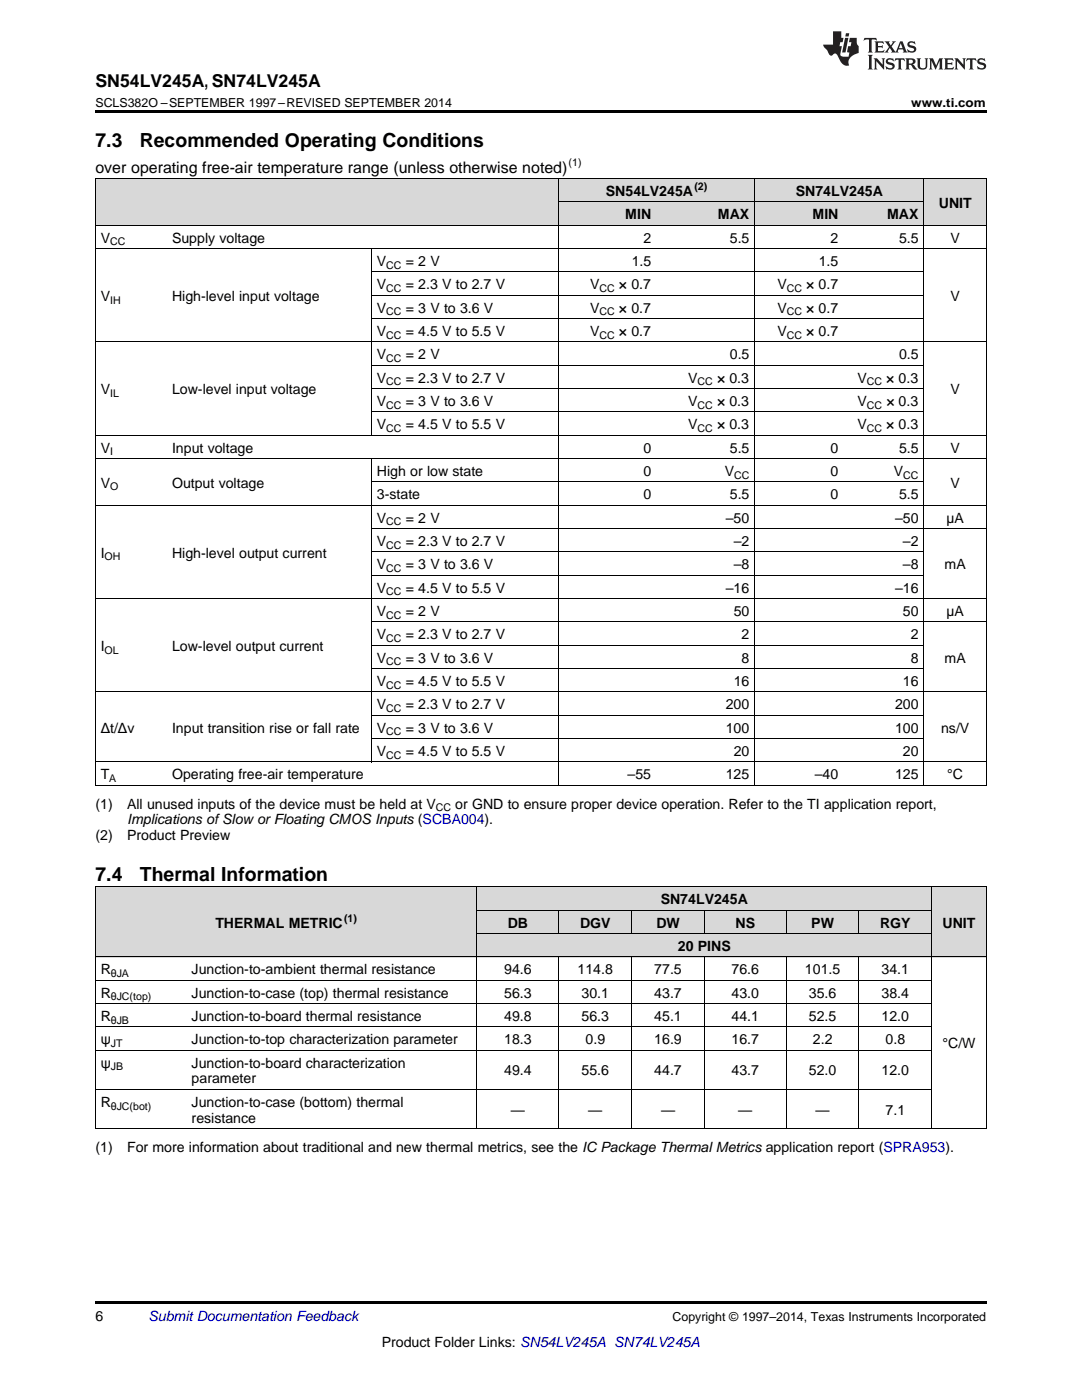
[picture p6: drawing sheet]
<svg xmlns="http://www.w3.org/2000/svg" width="216mm" height="279mm" viewBox="0 0 216 279" stroke-linecap="round" stroke-linejoin="round" font-family="sans-serif">
<defs><g id="words">
<g font-size="3.9">
<text x="19" y="29.3">7.3</text>
<text x="27.9" y="29.3">Recommended Operating Conditions</text>
<text x="19" y="175.8">7.4</text>
<text x="27.9" y="175.8">Thermal Information</text>
</g>
<text font-size="3.5" x="19" y="17.3">SN54LV245A, SN74LV245A</text>
<text font-size="3.2" x="19" y="34.4">over operating free-air temperature range (unless otherwise noted)</text>
<g font-size="2.8">
<text x="120.9" y="39.1">SN54LV245A</text>
<text x="158.8" y="39.1">SN74LV245A</text>
<text x="187.3" y="41.4">UNIT</text>
<text x="124.8" y="43.7">MIN</text>
<text x="143.3" y="43.7">MAX</text>
<text x="162.1" y="43.7">MIN</text>
<text x="177" y="43.7">MAX</text>
<text x="20.1" y="48.4">V</text>
<text x="34.3" y="48.4">Supply voltage</text>
<text x="75.2" y="53.1">V</text>
<text x="81" y="53.1">= 2 V</text>
<text x="126" y="53.1">1.5</text>
<text x="128.4" y="48.4">2</text>
<text x="145.6" y="48.4">5.5</text>
<text x="163.4" y="53.1">1.5</text>
<text x="165.7" y="48.4">2</text>
<text x="179.4" y="48.4">5.5</text>
<text x="189.7" y="48.4">V</text>
<text x="75.2" y="57.7">V</text>
<text x="81" y="57.7">= 2.3 V to 2.7 V</text>
<text x="117.8" y="57.7">V</text>
<text x="123.5" y="57.7">× 0.7</text>
<text x="155.1" y="57.7">V</text>
<text x="160.9" y="57.7">× 0.7</text>
<text x="20.1" y="60">V</text>
<text x="34.3" y="60">High-level input voltage</text>
<text x="75.2" y="62.4">V</text>
<text x="81" y="62.4">= 3 V to 3.6 V</text>
<text x="117.8" y="62.4">V</text>
<text x="123.5" y="62.4">× 0.7</text>
<text x="155.1" y="62.4">V</text>
<text x="160.9" y="62.4">× 0.7</text>
<text x="189.7" y="60">V</text>
<text x="75.2" y="67">V</text>
<text x="75.2" y="71.7">V</text>
<text x="81" y="67">= 4.5 V to 5.5 V</text>
<text x="81" y="71.7">= 2 V</text>
<text x="117.8" y="67">V</text>
<text x="123.5" y="67">× 0.7</text>
<text x="145.6" y="71.7">0.5</text>
<text x="155.1" y="67">V</text>
<text x="160.9" y="67">× 0.7</text>
<text x="179.4" y="71.7">0.5</text>
<text x="75.2" y="76.3">V</text>
<text x="81" y="76.3">= 2.3 V to 2.7 V</text>
<text x="137.3" y="76.3">V</text>
<text x="143.1" y="76.3">× 0.3</text>
<text x="171.1" y="76.3">V</text>
<text x="176.8" y="76.3">× 0.3</text>
<text x="20.1" y="78.7">V</text>
<text x="34.3" y="78.7">Low-level input voltage</text>
<text x="75.2" y="81">V</text>
<text x="81" y="81">= 3 V to 3.6 V</text>
<text x="137.3" y="81">V</text>
<text x="143.1" y="81">× 0.3</text>
<text x="171.1" y="81">V</text>
<text x="176.9" y="81">× 0.3</text>
<text x="189.7" y="78.7">V</text>
<text x="75.2" y="85.7">V</text>
<text x="81" y="85.7">= 4.5 V to 5.5 V</text>
<text x="137.3" y="85.7">V</text>
<text x="143.1" y="85.7">× 0.3</text>
<text x="171.1" y="85.7">V</text>
<text x="176.8" y="85.7">× 0.3</text>
<text x="20.1" y="90.3">V</text>
<text x="34.3" y="90.3">Input voltage</text>
<text x="75.2" y="95">High or low state</text>
<text x="128.4" y="90.3">0</text>
<text x="128.4" y="95">0</text>
<text x="144.6" y="95">V</text>
<text x="145.6" y="90.3">5.5</text>
<text x="165.7" y="90.3">0</text>
<text x="165.7" y="95">0</text>
<text x="178.4" y="95">V</text>
<text x="179.4" y="90.3">5.5</text>
<text x="189.7" y="90.3">V</text>
<text x="20.1" y="97.3">V</text>
<text x="34.3" y="97.3">Output voltage</text>
<text x="75.2" y="99.6">3-state</text>
<text x="128.4" y="99.6">0</text>
<text x="145.6" y="99.6">5.5</text>
<text x="165.7" y="99.6">0</text>
<text x="179.4" y="99.6">5.5</text>
<text x="189.7" y="97.3">V</text>
<text x="75.2" y="104.3">V</text>
<text x="81" y="104.3">= 2 V</text>
<text x="144.8" y="104.3">–50</text>
<text x="178.6" y="104.3">–50</text>
<text x="188.8" y="104.3">µA</text>
<text x="20.1" y="111.3">I</text>
<text x="34.3" y="111.3">High-level output current</text>
<text x="75.2" y="108.9">V</text>
<text x="75.2" y="113.6">V</text>
<text x="81" y="108.9">= 2.3 V to 2.7 V</text>
<text x="81" y="113.6">= 3 V to 3.6 V</text>
<text x="146.4" y="108.9">–2</text>
<text x="146.4" y="113.6">–8</text>
<text x="180.2" y="108.9">–2</text>
<text x="180.2" y="113.6">–8</text>
<text x="188.5" y="113.6">mA</text>
<text x="75.2" y="118.3">V</text>
<text x="81" y="118.3">= 4.5 V to 5.5 V</text>
<text x="144.8" y="118.3">–16</text>
<text x="178.6" y="118.3">–16</text>
<text x="75.2" y="122.9">V</text>
<text x="81" y="122.9">= 2 V</text>
<text x="146.4" y="122.9">50</text>
<text x="180.2" y="122.9">50</text>
<text x="188.8" y="122.9">µA</text>
<text x="20.1" y="129.9">I</text>
<text x="34.3" y="129.9">Low-level output current</text>
<text x="75.2" y="127.6">V</text>
<text x="81" y="127.6">= 2.3 V to 2.7 V</text>
<text x="148" y="127.6">2</text>
<text x="181.8" y="127.6">2</text>
<text x="75.2" y="132.2">V</text>
<text x="75.2" y="136.9">V</text>
<text x="81" y="132.2">= 3 V to 3.6 V</text>
<text x="81" y="136.9">= 4.5 V to 5.5 V</text>
<text x="146.4" y="136.9">16</text>
<text x="148" y="132.2">8</text>
<text x="180.2" y="136.9">16</text>
<text x="181.8" y="132.2">8</text>
<text x="188.5" y="132.2">mA</text>
<text x="75.2" y="141.5">V</text>
<text x="81" y="141.5">= 2.3 V to 2.7 V</text>
<text x="144.8" y="141.5">200</text>
<text x="178.6" y="141.5">200</text>
<text x="20.1" y="146.2">Δt/Δv</text>
<text x="34.3" y="146.2">Input transition rise or fall rate</text>
<text x="75.2" y="146.2">V</text>
<text x="81" y="146.2">= 3 V to 3.6 V</text>
<text x="144.8" y="146.2">100</text>
<text x="178.6" y="146.2">100</text>
<text x="187.8" y="146.2">ns/V</text>
<text x="20.1" y="155.5">T</text>
<text x="34.3" y="155.5">Operating free-air temperature</text>
<text x="75.2" y="150.8">V</text>
<text x="81" y="150.8">= 4.5 V to 5.5 V</text>
<text x="125.2" y="155.5">–55</text>
<text x="144.8" y="155.5">125</text>
<text x="146.4" y="150.8">20</text>
<text x="162.6" y="155.5">–40</text>
<text x="178.6" y="155.5">125</text>
<text x="180.2" y="150.8">20</text>
<text x="189" y="155.5">°C</text>
<text x="19" y="161.4">(1)</text>
<text x="25.4" y="161.4">All unused inputs of the device must be held at V</text>
<text x="90.8" y="161.4">or GND to ensure proper device operation. Refer to the TI application report,</text>
<text x="19" y="167.7">(2)</text>
<text x="25.4" y="167.7">Product Preview</text>
<text x="25.4" y="164.5">Implications ofSlow or Floating CMOS Inputs (SCBA004).</text>
<text x="43" y="185.1">THERMAL METRIC</text>
<text x="101.3" y="185.1">DB</text>
<text x="115.7" y="185.1">DGV</text>
<text x="131" y="185.1">DW</text>
<text x="131.8" y="180.4">SN74LV245A</text>
<text x="146.8" y="185.1">NS</text>
<text x="161.9" y="185.1">PW</text>
<text x="175.6" y="185.1">RGY</text>
<text x="188.1" y="185.1">UNIT</text>
<text x="135.3" y="189.8">20 PINS</text>
<text x="20.1" y="194.4">R</text>
<text x="38.2" y="194.4">Junction-to-ambient thermal resistance</text>
<text x="100.6" y="194.4">94.6</text>
<text x="115.3" y="194.4">114.8</text>
<text x="130.6" y="194.4">77.5</text>
<text x="146" y="194.4">76.6</text>
<text x="160.6" y="194.4">101.5</text>
<text x="175.9" y="194.4">34.1</text>
<text x="20.1" y="199.1">R</text>
<text x="20.1" y="203.7">R</text>
<text x="38.2" y="199.1">Junction-to-case (top) thermal resistance</text>
<text x="38.2" y="203.7">Junction-to-board thermal resistance</text>
<text x="100.6" y="199.1">56.3</text>
<text x="100.6" y="203.7">49.8</text>
<text x="116" y="199.1">30.1</text>
<text x="116" y="203.7">56.3</text>
<text x="130.6" y="199.1">43.7</text>
<text x="130.6" y="203.7">45.1</text>
<text x="146" y="199.1">43.0</text>
<text x="146" y="203.7">44.1</text>
<text x="161.4" y="199.1">35.6</text>
<text x="161.4" y="203.7">52.5</text>
<text x="175.9" y="199.1">38.4</text>
<text x="175.9" y="203.7">12.0</text>
<text x="20.1" y="208.4">ψ</text>
<text x="38.2" y="208.4">Junction-to-top characterization parameter</text>
<text x="100.6" y="208.4">18.3</text>
<text x="116.8" y="208.4">0.9</text>
<text x="130.6" y="208.4">16.9</text>
<text x="146" y="208.4">16.7</text>
<text x="162.2" y="208.4">2.2</text>
<text x="176.7" y="208.4">0.8</text>
<text x="188.1" y="209.2">°C/W</text>
<text x="20.1" y="213">ψ</text>
<text x="38.2" y="213">Junction-to-board characterization</text>
<text x="100.6" y="214.6">49.4</text>
<text x="116" y="214.6">55.6</text>
<text x="130.6" y="214.6">44.7</text>
<text x="146" y="214.6">43.7</text>
<text x="161.4" y="214.6">52.0</text>
<text x="175.9" y="214.6">12.0</text>
<text x="20.1" y="220.9">R</text>
<text x="38.2" y="216.2">parameter</text>
<text x="38.2" y="220.9">Junction-to-case (bottom) thermal</text>
<text x="38.2" y="224">resistance</text>
<text x="102" y="222.5">—</text>
<text x="117.4" y="222.5">—</text>
<text x="131.9" y="222.5">—</text>
<text x="147.3" y="222.5">—</text>
<text x="162.7" y="222.5">—</text>
<text x="176.7" y="222.5">7.1</text>
<text x="19" y="229.9">(1)</text>
<text x="25.4" y="229.9">For more information about traditional and new thermal metrics, see the IC Package Thermal Metrics application report (SPRA953).</text>
<text x="19" y="263.6">6</text>
<text x="76.2" y="268.9">Product Folder Links: SN54LV245A SN74LV245A</text>
</g>
<text font-size="2.8" fill="#0000c8" x="29.6" y="263.6">Submit Documentation Feedback</text>
<g font-size="2.5">
<text x="19" y="21.4">SCLS382O –SEPTEMBER 1997–REVISED SEPTEMBER 2014</text>
<text x="181.8" y="21.4">www.ti.com</text>
<text x="134.2" y="263.6">Copyright © 1997–2014, Texas Instruments Incorporated</text>
</g>
<g font-size="2.1">
<text x="113.5" y="33.2">(1)</text>
<text x="138.5" y="38">(2)</text>
<text x="22" y="49">CC</text>
<text x="77.1" y="53.6">CC</text>
<text x="77.1" y="58.3">CC</text>
<text x="119.6" y="58.3">CC</text>
<text x="157" y="58.3">CC</text>
<text x="22" y="60.6">IH</text>
<text x="77.1" y="62.9">CC</text>
<text x="119.6" y="62.9">CC</text>
<text x="157" y="62.9">CC</text>
<text x="77.1" y="67.6">CC</text>
<text x="119.6" y="67.6">CC</text>
<text x="157" y="67.6">CC</text>
<text x="77.1" y="72.2">CC</text>
<text x="77.1" y="76.9">CC</text>
<text x="139.2" y="76.9">CC</text>
<text x="173" y="76.9">CC</text>
<text x="22" y="79.2">IL</text>
<text x="77.1" y="81.6">CC</text>
<text x="139.2" y="81.6">CC</text>
<text x="173" y="81.6">CC</text>
<text x="77.1" y="86.2">CC</text>
<text x="139.2" y="86.2">CC</text>
<text x="173" y="86.2">CC</text>
<text x="22" y="90.9">I</text>
<text x="146.5" y="95.5">CC</text>
<text x="180.2" y="95.5">CC</text>
<text x="22" y="97.9">O</text>
<text x="77.1" y="104.8">CC</text>
<text x="20.9" y="111.8">OH</text>
<text x="77.1" y="109.5">CC</text>
<text x="77.1" y="114.2">CC</text>
<text x="77.1" y="118.8">CC</text>
<text x="77.1" y="123.5">CC</text>
<text x="20.9" y="130.5">OL</text>
<text x="77.1" y="128.1">CC</text>
<text x="77.1" y="132.8">CC</text>
<text x="77.1" y="137.4">CC</text>
<text x="77.1" y="142.1">CC</text>
<text x="77.1" y="146.8">CC</text>
<text x="77.1" y="151.4">CC</text>
<text x="21.8" y="156.1">A</text>
<text x="87" y="161.9">CC</text>
<text x="68.7" y="184">(1)</text>
<text x="22.1" y="195">θJA</text>
<text x="22.1" y="199.6">θJC(top)</text>
<text x="22.1" y="204.3">θJB</text>
<text x="22.1" y="209">JT</text>
<text x="22.1" y="213.6">JB</text>
<text x="22.1" y="221.4">θJC(bot)</text>
</g>
</g></defs>
<g fill="#d8d8d8">
<path d="M19 177.1h18.2v13.9h-18.2z"/>
<path d="M37.2 177.1h58v13.9h-58z"/>
<path d="M95.2 186.4h16.3v4.6h-16.3z"/>
<path d="M111.5 186.4h14.6v4.6h-14.6z"/>
<path d="M126.1 186.4h14.5v4.6h-14.5z"/>
<path d="M140.6 186.4h16.3v4.6h-16.3z"/>
<path d="M156.9 186.4h14.5v4.6h-14.5z"/>
<path d="M171.4 186.4h14.5v4.6h-14.5z"/>
<path d="M185.9 177.1h10.9v13.9h-10.9z"/>
<path d="M95.2 181.7h16.3v4.7h-16.3z"/>
<path d="M111.5 181.7h14.6v4.7h-14.6z"/>
<path d="M126.1 181.7h14.5v4.7h-14.5z"/>
<path d="M140.6 181.7h16.3v4.7h-16.3z"/>
<path d="M156.9 181.7h14.5v4.7h-14.5z"/>
<path d="M171.4 181.7h14.5v4.7h-14.5z"/>
<path d="M95.2 177.1h16.3v4.6h-16.3z"/>
<path d="M111.5 177.1h14.6v4.6h-14.6z"/>
<path d="M126.1 177.1h14.5v4.6h-14.5z"/>
<path d="M140.6 177.1h16.3v4.6h-16.3z"/>
<path d="M156.9 177.1h14.5v4.6h-14.5z"/>
<path d="M171.4 177.1h14.5v4.6h-14.5z"/>
<path d="M19 35.7h14.3v9.3h-14.3z"/>
<path d="M33.3 35.7h40.9v9.3h-40.9z"/>
<path d="M74.2 35.7h37.3v9.3h-37.3z"/>
<path d="M111.5 40.4h19.6v4.6h-19.6z"/>
<path d="M131.1 40.4h19.5v4.6h-19.5z"/>
<path d="M150.6 40.4h17.8v4.6h-17.8z"/>
<path d="M168.4 40.4h16v4.6h-16z"/>
<path d="M184.4 35.7h12.4v9.3h-12.4z"/>
<path d="M111.5 35.7h19.6v4.7h-19.6z"/>
<path d="M131.1 35.7h19.5v4.7h-19.5z"/>
<path d="M150.6 35.7h17.8v4.7h-17.8z"/>
<path d="M168.4 35.7h16v4.7h-16z"/>
</g>
<g fill="#000">
<path d="M19 22h177.8v.5h-177.8zM19 156.7l.2 .1zM74 156.7l.2 .1zM111.4 156.7l.1 .1zM131 156.7l.1 .1zM150.5 156.7l.1 .1zM168.3 156.7l.1 .1zM184.3 156.7l.1 .1zM196.7 156.7l.1 .1zM19 225.3h.2zM95.1 225.3h.1zM111.4 225.3h.1z"/>
<path d="M126 225.3h.1zM140.5 225.3h.1zM156.8 225.3h.1zM171.3 225.3h.1zM185.8 225.3h.1zM196.7 225.3h.1zM19 259.7h177.8v.5h-177.8z"/>
</g>
<g fill="none" stroke="#000" stroke-width=".2">
<path d="M19 35.6l177.8 .1v121.1M19.1 35.7v121.1M111.4 35.7v121.1M150.5 35.7v121.1M184.3 35.7v121.1M19 49.6h177.8M19 45h177.8M74.1 49.6v37.3M74.2 58.9h110.2M74.2 54.3h110.2M111.5 40.3h72.9M19 68.2h177.8"/>
<path d="M74.2 77.6h110.2M74.2 72.9h110.2M74.2 63.6h110.2M19 91.5h177.8M19 86.9h177.8M74.1 91.5v60.6M74.2 96.2h110.2M74.2 82.2h110.2M19 119.5h177.8M19 100.8h177.8M74.2 114.8h110.2M74.2 110.2h110.2"/>
<path d="M74.2 105.5h122.6M19 138.1h177.8M74.2 133.4h110.2M74.2 128.8h110.2M74.2 124.1h122.6M19 156.7h177.8M19 152.1h177.8M74.2 147.4h110.2M74.2 142.8h110.2M19 177h177.8M19.1 177v48.3M95.2 177v48.3"/>
<path d="M185.9 177v48.3M196.8 177v48.3M19 195.6h166.9M19 191h177.8M95.2 186.3h90.7M95.2 181.7h90.7M111.5 181.7v4.7M111.5 191v34.3M126 181.7v4.7M126 191v34.3M140.5 181.7v4.7M140.5 191v34.3"/>
<path d="M156.9 181.7v4.7M156.9 191v34.3M171.4 181.7v4.7M171.4 191v34.3M19 217.4h166.9M19 209.6h166.9M19 204.9h166.9M19 200.3h166.9M19 225.3h177.8"/>
</g>
<g fill="#231f20">
<path d="M172.5 7.6l-.1 .5 .4-.2h.6v.1v2.1l-.2 .4h.9l-.2-.4v-2.1l.1-.1h.5l.5 .2-.2-.5zM174.5 8.3l.2 .3v1.5l-.2 .4h1.8l.2-.6a1.04 1.04 0 0 1-1.3 .2v-.7h.6l.3 .2v-.6l-.3 .2h-.6v-.6l.8-.1 .4 .3-.2-.5zM176.5 8.3l.9 1.1-.9 1.1h.8l-.2-.2 .4-.7 .5 .7-.2 .2h1.5l-.2-.2 .2-.4h.9l.1 .4-.2 .2h1l-.3-.3-.7-1.9h-.5l-.9 2-.8-1 .9-1h-.8l.1 .3-.4 .5-.3-.6 .1-.2zM179.7 8.6l.4 1h-.7zM181.3 8.4a.63 .63 0 0 0-.2 .7 .63 .63 0 0 0 .6 .4l.6 .2 .1 .2a.75 .75 0 0 1-.7 .4 .75 .75 0 0 1-.6-.5l.1 .7 .1-.1a1.11 1.11 0 0 0 1.5-.6 1.13 1.13 0 0 0-1.2-.8l-.1-.4a1.04 1.04 0 0 1 1.2 .2l-.2-.5-.2 .1-.4-.2zM173.2 10.9l.2 .4v2.2l-.2 .4h1l-.3-.4v-2.2l.3-.4zM174.3 11.6l.3 .4v1.5l-.3 .4h.8l-.2-.4v-1.3l1.5 1.7v-1.9l.2-.4h-.7l.2 .4v.9l-1.1-1.3zM177 11.8a.62 .62 0 0 0-.2 .7 .62 .62 0 0 0 .6 .4l.6 .1 .1 .3a.76 .76 0 0 1-.7 .3 .76 .76 0 0 1-.7-.4l.2 .7 .1-.1a1.11 1.11 0 0 0 1.5-.6 1.13 1.13 0 0 0-1.2-.8l-.1-.4a1.04 1.04 0 0 1 1.2 .2l-.2-.6-.2 .1-.5-.1zM178.7 11.6l-.2 .6a.61 .61 0 0 1 .8-.3v1.6l-.2 .4h.9l-.2-.4v-1.6a.63 .63 0 0 1 .7 .3l-.1-.6zM180.6 11.6l.3 .4v1.5l-.3 .4h1l-.2-.2-.1-.8 .6 .2a.76 .76 0 0 0 1.2 .7l-1-1a.58 .58 0 0 0 .6-.5 .58 .58 0 0 0-.5-.6zM181.4 11.9h.1a.45 .45 0 0 1 .5 .1 .45 .45 0 0 1 .1 .5l-.8 .2zM182.9 11.6l.2 .2a2.17 2.17 0 0 0 .3 1.9 .99 .99 0 0 0 1.6-.6v-1.1l.2-.4h-.7l.2 .2a1.92 1.92 0 0 1-.2 1.8 .6 .6 0 0 1-.9-.5v-1.1l.2-.4zM185.4 11.6l.2 .4v1.5l-.2 .4h.7l-.2-.4v-1.4l.8 1.8 .8-1.8v1.4l-.2 .4h.9l-.2-.4v-1.5l.2-.4h-.8l-.6 1.5-.6-1.5zM188.4 11.6l.2 .4v1.5l-.2 .4h1.8l.1-.6a1.04 1.04 0 0 1-1.2 .1v-.6h.5l.4 .2v-.6l-.4 .2h-.5v-.7h.8l.3 .3-.1-.6zM190.5 11.6l.2 .4v1.5l-.2 .4h.7l-.2-.4v-1.3l1.5 1.7v-1.9l.2-.4h-.7l.2 .4v.9l-1.1-1.3zM192.9 11.6l-.1 .6a.61 .61 0 0 1 .7-.3l.1 1.6-.3 .4h1l-.3-.4 .1-1.6a.63 .63 0 0 1 .7 .3l-.1-.6zM195.2 11.8a.62 .62 0 0 0-.2 .7 .62 .62 0 0 0 .6 .4l.6 .1 .1 .3a.76 .76 0 0 1-.7 .3 .76 .76 0 0 1-.6-.4l.1 .7 .1-.1a1.11 1.11 0 0 0 1.6-.6 1.13 1.13 0 0 0-1.3-.8l-.1-.4a1.04 1.04 0 0 1 1.2 .2l-.1-.6-.2 .1-.5-.1z"/>
<path d="M166.2 6.3v2.6h-1.9v.4l.8 .9a.91 .91 0 0 0 1 .8 .56 .56 0 0 1 .5-.3 .56 .56 0 0 1 .5 .3l.4 .8a1.53 1.53 0 0 0 1.9 1.2 1.54 1.54 0 0 1 1-2.1l.9-.3v-1.4a1.52 1.52 0 0 1-.4-1.6h-1.3l-.2 .8h.5l-.2 .8h-.5l-.1 1v.2l.4 .1-.2 .8a1.93 1.93 0 0 1-1.6-.3l.3-1.8h-.5l.2-.8h.4l.2-.8h-.4v-1.3zM168.6 7.6l-.6 2.9h.7l.6-2.9zM168.8 6.6l-.1 .7h.6l.2-.7z"/>
</g>
<use href="#words"/>
</svg>
